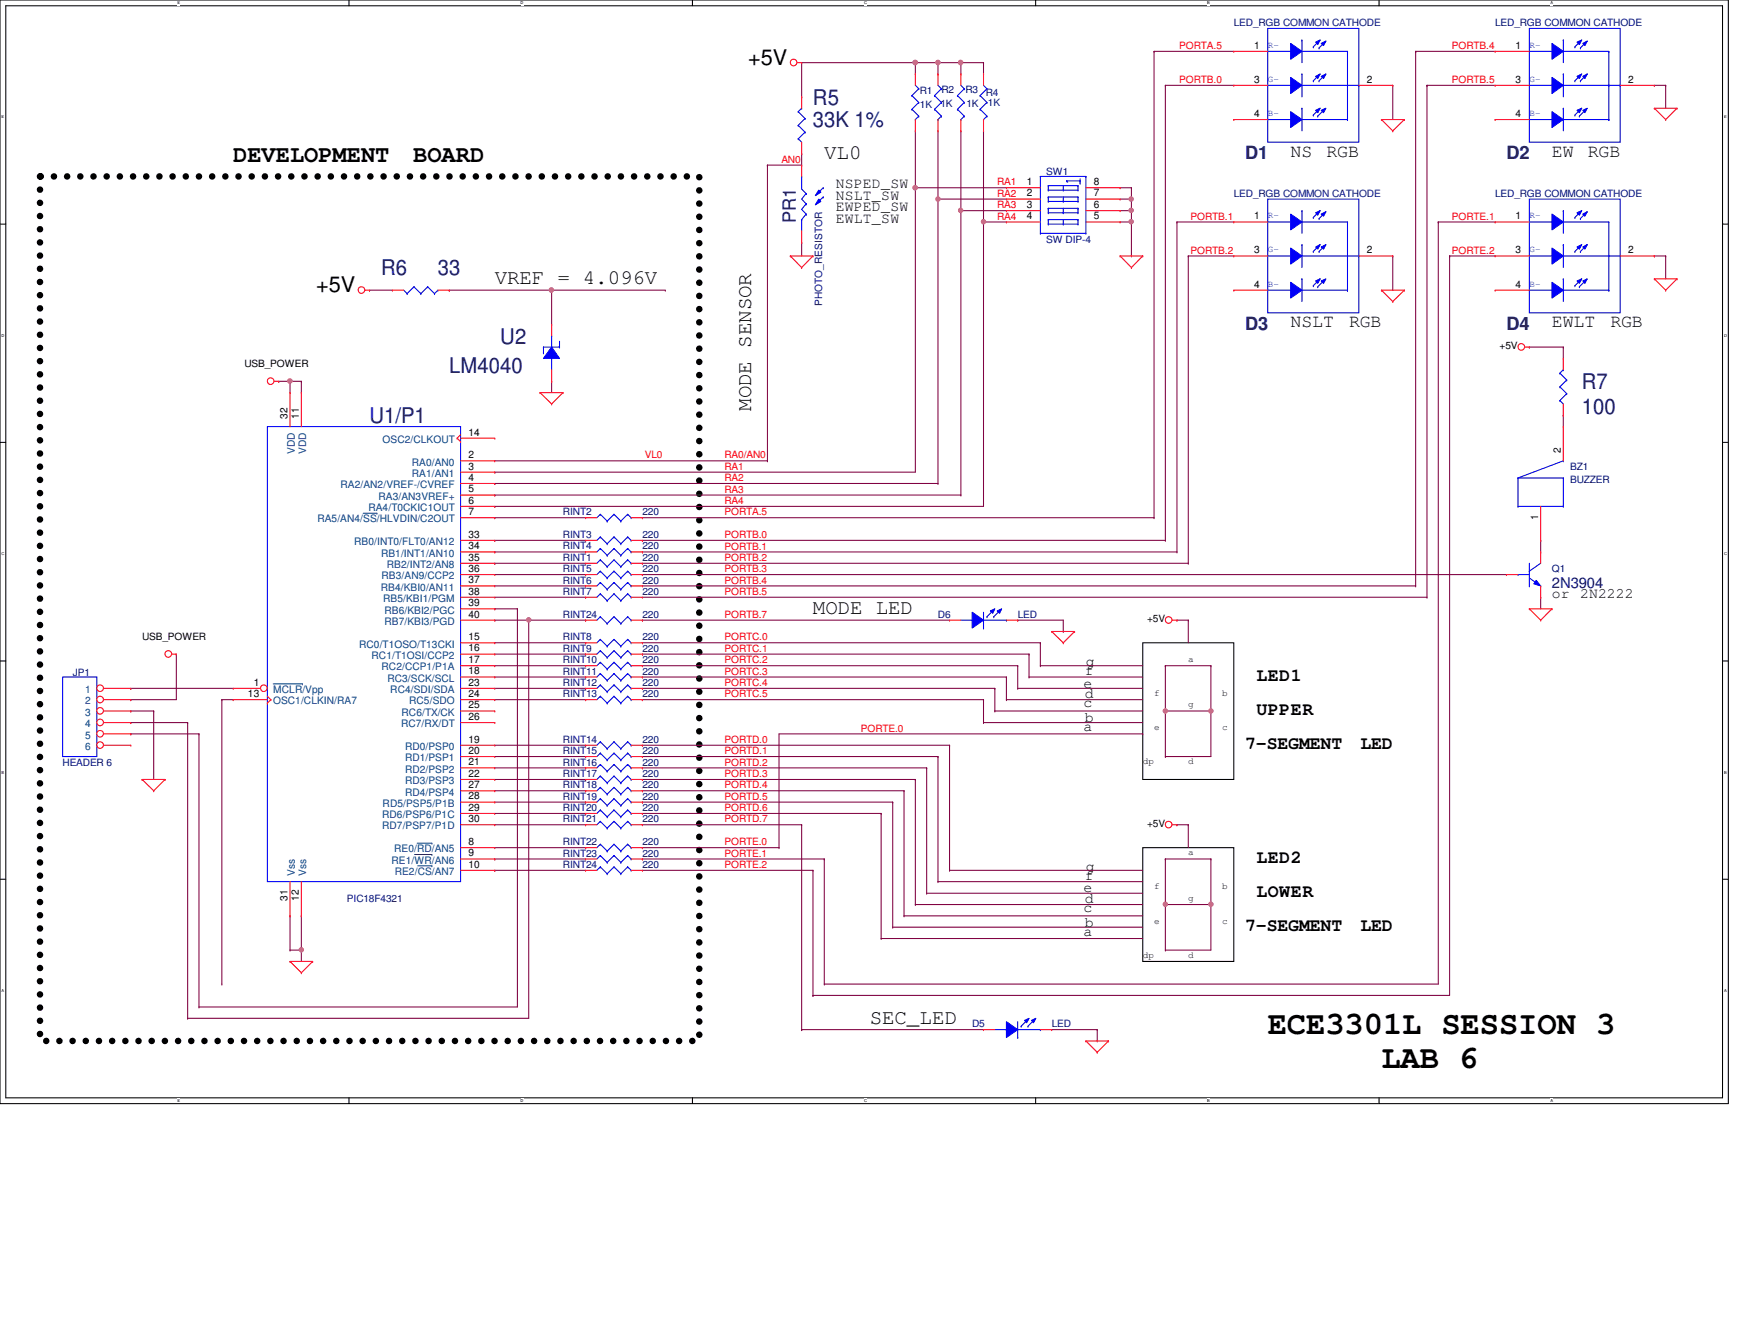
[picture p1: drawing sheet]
<svg xmlns="http://www.w3.org/2000/svg" width="279mm" height="216mm" viewBox="0 0 279 216" stroke-linecap="round" stroke-linejoin="round" font-family="sans-serif">
<defs><g id="words">
<g font-size="5.2">
<text x="203.9" y="166.2">ECE3301L SESSION 3</text>
<text x="222.2" y="171.7">LAB 6</text>
</g>
<g font-size="3.8">
<text x="37.5" y="26.1">DEVELOPMENT</text>
<text x="66.5" y="26.1">BOARD</text>
</g>
<g font-size="3.5">
<text x="120.4" y="10.4">+5V</text>
<text x="50.8" y="47">+5V</text>
</g>
<g font-size="3.5" fill="#000080">
<text x="130.8" y="16.8">R5</text>
<text x="130.8" y="20.5">33K 1%</text>
<text x="61.3" y="44.2">R6</text>
<text x="70.4" y="44.2">33</text>
<text x="72.3" y="60">LM4040</text>
<text x="80.5" y="55.2">U2</text>
<text x="254.4" y="62.5">R7</text>
<text x="59.4" y="68">U1/P1</text>
<text x="254.4" y="66.5">100</text>
</g>
<g font-size="3.3">
<text x="132.6" y="25.5">VL0</text>
<text x="79.6" y="45.7">VREF = 4.096V</text>
<text x="120.8" y="66" transform="rotate(-90 120.8 66)">MODE SENSOR</text>
<text x="130.8" y="98.7">MODE LED</text>
<text x="139.9" y="164.5">SEC_LED</text>
</g>
<g font-size="2.9" fill="#000080">
<text x="200.3" y="25.6">D1</text>
<text x="242.3" y="25.6">D2</text>
<text x="128" y="35.9" transform="rotate(-90 128 35.9)">PR1</text>
<text x="200.3" y="53">D3</text>
<text x="242.3" y="53">D4</text>
</g>
<g font-size="2.9">
<text x="207.6" y="25.2">NS</text>
<text x="213.4" y="25.2">RGB</text>
<text x="249.6" y="25.2">EW</text>
<text x="255.4" y="25.2">RGB</text>
<text x="207.6" y="52.6">NSLT</text>
<text x="217" y="52.6">RGB</text>
<text x="249.6" y="52.6">EWLT</text>
<text x="259" y="52.6">RGB</text>
<text x="202.1" y="109.4">LED1</text>
<text x="202.1" y="114.9">UPPER</text>
<text x="200.3" y="120.4">7-SEGMENT</text>
<text x="218.8" y="120.4">LED</text>
<text x="202.1" y="138.7">LED2</text>
<text x="200.3" y="149.6">7-SEGMENT</text>
<text x="202.1" y="144.1">LOWER</text>
<text x="218.8" y="149.6">LED</text>
</g>
<g font-size="2.4">
<text x="134.5" y="32.1">NSLT_SW</text>
<text x="134.5" y="35.8">EWLT_SW</text>
<text x="134.5" y="30.3">NSPED_SW</text>
<text x="134.5" y="33.9">EWPED_SW</text>
<text x="249.6" y="96.1">or</text>
<text x="254.2" y="96.1">2N2222</text>
<text x="174.7" y="107.1">g</text>
<text x="174.3" y="113.7">c</text>
<text x="174.3" y="110.5">e</text>
<text x="174.5" y="112.2">d</text>
<text x="174.5" y="108.5">f</text>
<text x="174.3" y="117.5">a</text>
<text x="174.5" y="116">b</text>
<text x="174.3" y="143.5">e</text>
<text x="174.5" y="141.5">f</text>
<text x="174.7" y="140">g</text>
<text x="174.3" y="146.6">c</text>
<text x="174.5" y="145.1">d</text>
<text x="174.5" y="149">b</text>
<text x="174.3" y="150.4">a</text>
</g>
<text font-size="2.4" fill="#000080" x="249.6" y="94.6">2N3904</text>
<g font-size="1.7">
<text x="201.7" y="7.8">1</text>
<text x="243.8" y="7.8">1</text>
<text x="201.7" y="13.3">3</text>
<text x="219.8" y="13.3">2</text>
<text x="243.8" y="13.3">3</text>
<text x="261.9" y="13.3">2</text>
<text x="201.7" y="18.8">4</text>
<text x="243.8" y="18.8">4</text>
<text x="165.1" y="29.8">1</text>
<text x="175.9" y="29.8">8</text>
<text x="165.1" y="31.6">2</text>
<text x="165.1" y="33.4">3</text>
<text x="165.1" y="35.3">4</text>
<text x="175.9" y="31.6">7</text>
<text x="175.9" y="33.4">6</text>
<text x="175.9" y="35.3">5</text>
<text x="201.7" y="35.3">1</text>
<text x="243.8" y="35.3">1</text>
<text x="201.7" y="40.7">3</text>
<text x="219.8" y="40.7">2</text>
<text x="243.8" y="40.7">3</text>
<text x="261.9" y="40.7">2</text>
<text x="201.7" y="46.2">4</text>
<text x="243.8" y="46.2">4</text>
<text x="46.2" y="67.3" transform="rotate(-90 46.2 67.3)">32</text>
<text x="48" y="67.3" transform="rotate(-90 48 67.3)">11</text>
<text x="75.4" y="70">14</text>
<text x="75.4" y="73.7">2</text>
<text x="75.4" y="75.5">3</text>
<text x="75.4" y="77.3">4</text>
<text x="251" y="72.8" transform="rotate(-90 251 72.8)">2</text>
<text x="75.4" y="79.2">5</text>
<text x="75.4" y="81">6</text>
<text x="75.4" y="82.8">7</text>
<text x="247.4" y="83.6" transform="rotate(-90 247.4 83.6)">1</text>
<text x="75.4" y="86.4">33</text>
<text x="75.4" y="88.3">34</text>
<text x="75.4" y="90.1">35</text>
<text x="75.4" y="91.9">36</text>
<text x="75.4" y="93.8">37</text>
<text x="75.4" y="95.6">38</text>
<text x="75.4" y="97.5">39</text>
<text x="75.4" y="99.3">40</text>
<text x="75.4" y="106.6">17</text>
<text x="75.4" y="104.7">16</text>
<text x="75.4" y="102.9">15</text>
<text x="39.9" y="112.1">13</text>
<text x="40.8" y="110.2">1</text>
<text x="75.4" y="113.9">25</text>
<text x="75.4" y="112.1">24</text>
<text x="75.4" y="110.2">23</text>
<text x="75.4" y="108.4">18</text>
<text x="75.4" y="119.4">19</text>
<text x="75.4" y="115.7">26</text>
<text x="75.4" y="121.2">20</text>
<text x="75.4" y="123">21</text>
<text x="75.4" y="124.9">22</text>
<text x="75.4" y="126.7">27</text>
<text x="75.4" y="128.5">28</text>
<text x="75.4" y="130.3">29</text>
<text x="75.4" y="135.8">8</text>
<text x="75.4" y="137.7">9</text>
<text x="75.4" y="132.2">30</text>
<text x="75.4" y="139.5">10</text>
<text x="46.2" y="144.8" transform="rotate(-90 46.2 144.8)">31</text>
<text x="48" y="144.8" transform="rotate(-90 48 144.8)">12</text>
</g>
<g font-size="1.7" fill="#004080">
<text x="61.6" y="71.2">OSC2/CLKOUT</text>
<text x="47.4" y="73" transform="rotate(-90 47.4 73)">VDD</text>
<text x="49.2" y="73" transform="rotate(-90 49.2 73)">VDD</text>
<text x="66.3" y="74.8">RA0/AN0</text>
<text x="66.3" y="76.7">RA1/AN1</text>
<text x="51.1" y="84">RA5/AN4/SS/HLVDIN/C2OUT</text>
<text x="54.8" y="78.5">RA2/AN2/VREF-/CVREF</text>
<text x="59.3" y="82.2">RA4/T0CKIC1OUT</text>
<text x="60.9" y="80.3">RA3/AN3VREF+</text>
<text x="57" y="87.6">RB0/INT0/FLT0/AN12</text>
<text x="61.3" y="89.5">RB1/INT1/AN10</text>
<text x="61.3" y="95">RB4/KBI0/AN11</text>
<text x="61.4" y="93.1">RB3/AN9/CCP2</text>
<text x="62.2" y="91.3">RB2/INT2/AN8</text>
<text x="61.6" y="96.8">RB5/KBI1/PGM</text>
<text x="61.8" y="98.6">RB6/KBI2/PGC</text>
<text x="61.8" y="100.5">RB7/KBI3/PGD</text>
<text x="57.8" y="104.1">RC0/T1OSO/T13CKI</text>
<text x="59.8" y="105.9">RC1/T1OSI/CCP2</text>
<text x="61.4" y="107.8">RC2/CCP1/P1A</text>
<text x="13.7" y="111.4">1</text>
<text x="13.7" y="113.2">2</text>
<text x="43.9" y="111.4">MCLR/Vpp</text>
<text x="43.9" y="113.2">OSC1/CLKIN/RA7</text>
<text x="62.3" y="109.6">RC3/SCK/SCL</text>
<text x="62.8" y="111.4">RC4/SDI/SDA</text>
<text x="65.8" y="113.2">RC5/SDO</text>
<text x="13.7" y="115.1">3</text>
<text x="13.7" y="116.9">4</text>
<text x="13.7" y="118.7">5</text>
<text x="64.5" y="116.9">RC7/RX/DT</text>
<text x="64.6" y="115.1">RC6/TX/CK</text>
<text x="13.7" y="120.6">6</text>
<text x="65.2" y="120.6">RD0/PSP0</text>
<text x="65.2" y="122.4">RD1/PSP1</text>
<text x="65.2" y="124.2">RD2/PSP2</text>
<text x="61.5" y="131.5">RD6/PSP6/P1C</text>
<text x="61.6" y="129.7">RD5/PSP5/P1B</text>
<text x="65.2" y="126.1">RD3/PSP3</text>
<text x="65.2" y="127.9">RD4/PSP4</text>
<text x="61.5" y="133.3">RD7/PSP7/P1D</text>
<text x="63.4" y="137">RE0/RD/AN5</text>
<text x="47.4" y="140.8" transform="rotate(-90 47.4 140.8)">Vss</text>
<text x="49.2" y="140.8" transform="rotate(-90 49.2 140.8)">Vss</text>
<text x="63" y="138.9">RE1/WR/AN6</text>
<text x="63.5" y="140.7">RE2/CS/AN7</text>
</g>
<g font-size="1.6" fill="#000080">
<text x="198.5" y="4.2">LED_RGB COMMON CATHODE</text>
<text x="240.5" y="4.2">LED_RGB COMMON CATHODE</text>
<text x="148" y="15.2">R1</text>
<text x="148" y="17.4">1K</text>
<text x="151.3" y="17.2">1K</text>
<text x="151.4" y="15">R2</text>
<text x="155.3" y="15">R3</text>
<text x="155.4" y="17.2">1K</text>
<text x="158.6" y="15.4">R4</text>
<text x="158.9" y="17">1K</text>
<text x="168.3" y="28.2">SW1</text>
<text x="198.5" y="31.6">LED_RGB COMMON CATHODE</text>
<text x="240.5" y="31.6">LED_RGB COMMON CATHODE</text>
<text x="168.3" y="39.1">SW DIP-4</text>
<text x="132.2" y="49.2" transform="rotate(-90 132.2 49.2)">PHOTO_RESISTOR</text>
<text x="252.6" y="75.5">BZ1</text>
<text x="252.6" y="77.7">BUZZER</text>
<text x="90.6" y="82.8">RINT2</text>
<text x="103.3" y="82.8">220</text>
<text x="90.6" y="86.5">RINT3</text>
<text x="90.6" y="88.3">RINT4</text>
<text x="103.3" y="86.5">220</text>
<text x="103.3" y="88.3">220</text>
<text x="90.6" y="93.8">RINT6</text>
<text x="90.6" y="95.6">RINT7</text>
<text x="90.6" y="90.2">RINT1</text>
<text x="90.6" y="92">RINT5</text>
<text x="103.3" y="93.8">220</text>
<text x="103.3" y="95.6">220</text>
<text x="103.3" y="90.2">220</text>
<text x="103.3" y="92">220</text>
<text x="249.6" y="92">Q1</text>
<text x="90.6" y="99.3">RINT24</text>
<text x="103.3" y="99.3">220</text>
<text x="150.9" y="99.3">D6</text>
<text x="163.7" y="99.3">LED</text>
<text x="90.6" y="103">RINT8</text>
<text x="90.6" y="104.8">RINT9</text>
<text x="90.6" y="106.6">RINT10</text>
<text x="103.3" y="103">220</text>
<text x="103.3" y="104.8">220</text>
<text x="103.3" y="106.6">220</text>
<text x="11.7" y="108.6">JP1</text>
<text x="90.6" y="108.5">RINT11</text>
<text x="90.6" y="110.3">RINT12</text>
<text x="90.6" y="112.1">RINT13</text>
<text x="103.3" y="108.5">220</text>
<text x="103.3" y="110.3">220</text>
<text x="103.3" y="112.1">220</text>
<text x="90.6" y="119.4">RINT14</text>
<text x="103.3" y="119.4">220</text>
<text x="10.1" y="123.1">HEADER 6</text>
<text x="90.6" y="124.9">RINT17</text>
<text x="90.6" y="121.2">RINT15</text>
<text x="90.6" y="123.1">RINT16</text>
<text x="103.3" y="124.9">220</text>
<text x="103.3" y="121.2">220</text>
<text x="103.3" y="123.1">220</text>
<text x="90.6" y="128.6">RINT19</text>
<text x="90.6" y="126.7">RINT18</text>
<text x="90.6" y="130.4">RINT20</text>
<text x="103.3" y="128.6">220</text>
<text x="103.3" y="126.7">220</text>
<text x="103.3" y="130.4">220</text>
<text x="90.6" y="135.9">RINT22</text>
<text x="90.6" y="132.2">RINT21</text>
<text x="90.6" y="137.7">RINT23</text>
<text x="103.3" y="135.9">220</text>
<text x="103.3" y="132.2">220</text>
<text x="103.3" y="137.7">220</text>
<text x="90.6" y="139.5">RINT24</text>
<text x="103.3" y="139.5">220</text>
<text x="55.8" y="145">PIC18F4321</text>
<text x="156.4" y="165.1">D5</text>
<text x="169.2" y="165.1">LED</text>
</g>
<g font-size="1.6" fill="#f00">
<text x="189.7" y="7.9">PORTA.5</text>
<text x="233.6" y="7.9">PORTB.4</text>
<text x="189.7" y="13.3">PORTB.0</text>
<text x="233.6" y="13.3">PORTB.5</text>
<text x="125.7" y="26.2">AN0</text>
<text x="160.4" y="29.8">RA1</text>
<text x="160.4" y="33.5">RA3</text>
<text x="160.4" y="31.6">RA2</text>
<text x="160.4" y="35.3">RA4</text>
<text x="191.5" y="35.3">PORTB.1</text>
<text x="233.6" y="35.3">PORTE.1</text>
<text x="191.5" y="40.8">PORTB.2</text>
<text x="233.6" y="40.8">PORTE.2</text>
<text x="103.7" y="73.7">VL0</text>
<text x="116.5" y="73.7">RA0/AN0</text>
<text x="116.5" y="75.5">RA1</text>
<text x="116.5" y="77.3">RA2</text>
<text x="116.5" y="82.8">PORTA.5</text>
<text x="116.5" y="79.2">RA3</text>
<text x="116.5" y="81">RA4</text>
<text x="116.5" y="88.3">PORTB.1</text>
<text x="116.5" y="86.5">PORTB.0</text>
<text x="116.5" y="92">PORTB.3</text>
<text x="116.5" y="93.8">PORTB.4</text>
<text x="116.5" y="95.6">PORTB.5</text>
<text x="116.5" y="90.2">PORTB.2</text>
<text x="116.5" y="99.3">PORTB.7</text>
<text x="116.5" y="106.6">PORTC.2</text>
<text x="116.5" y="104.8">PORTC.1</text>
<text x="116.5" y="103">PORTC.0</text>
<text x="116.5" y="110.3">PORTC.4</text>
<text x="116.5" y="112.1">PORTC.5</text>
<text x="116.5" y="108.5">PORTC.3</text>
<text x="116.5" y="119.4">PORTD.0</text>
<text x="138.5" y="117.6">PORTE.0</text>
<text x="116.5" y="121.2">PORTD.1</text>
<text x="116.5" y="123.1">PORTD.2</text>
<text x="116.5" y="124.9">PORTD.3</text>
<text x="116.5" y="130.4">PORTD.6</text>
<text x="116.5" y="126.7">PORTD.4</text>
<text x="116.5" y="128.6">PORTD.5</text>
<text x="116.5" y="137.7">PORTE.1</text>
<text x="116.5" y="135.9">PORTE.0</text>
<text x="116.5" y="132.2">PORTD.7</text>
<text x="116.5" y="139.5">PORTE.2</text>
</g>
<g font-size="1.6">
<text x="39.3" y="59.1">USB_POWER</text>
<text x="241.2" y="56.1">+5V</text>
<text x="184.5" y="100">+5V</text>
<text x="22.9" y="103">USB_POWER</text>
<text x="184.5" y="132.9">+5V</text>
</g>
<g font-size="1.5" fill="#00f">
<text x="203.9" y="7.7">R-</text>
<text x="246" y="7.7">R-</text>
<text x="203.9" y="13.1">G-</text>
<text x="246" y="13.1">G-</text>
<text x="203.9" y="18.6">B-</text>
<text x="246" y="18.6">B-</text>
<text x="203.9" y="35.1">R-</text>
<text x="246" y="35.1">R-</text>
<text x="203.9" y="40.6">G-</text>
<text x="246" y="40.6">G-</text>
<text x="203.9" y="46.1">B-</text>
<text x="246" y="46.1">B-</text>
</g>
<g font-size="1.5">
<text x="191.1" y="106.4">a</text>
<text x="185.6" y="111.9">f</text>
<text x="191.1" y="113.7">g</text>
<text x="196.6" y="111.9">b</text>
<text x="185.6" y="117.4">e</text>
<text x="196.6" y="117.4">c</text>
<text x="183.8" y="122.9">dp</text>
<text x="191.1" y="122.9">d</text>
<text x="191.1" y="137.5">a</text>
<text x="185.6" y="143">f</text>
<text x="196.6" y="143">b</text>
<text x="185.6" y="148.5">e</text>
<text x="191.1" y="144.8">g</text>
<text x="196.6" y="148.5">c</text>
<text x="183.8" y="154">dp</text>
<text x="191.1" y="154">d</text>
</g>
<g font-size=".6">
<text x="28.5" y=".7">E</text>
<text x="83.7" y=".7">D</text>
<text x="139" y=".7">C</text>
<text x="194.2" y=".7">B</text>
<text x="249.4" y=".7">A</text>
<text x=".3" y="19">E</text>
<text x="277.3" y="19">E</text>
<text x=".3" y="54.1">D</text>
<text x="277.3" y="54.1">D</text>
<text x=".3" y="89.2">C</text>
<text x="277.3" y="89.2">C</text>
<text x=".3" y="124.4">B</text>
<text x="277.3" y="124.4">B</text>
<text x=".3" y="159.5">A</text>
<text x="277.3" y="159.5">A</text>
<text x="28.5" y="177.2">E</text>
<text x="83.7" y="177.2">D</text>
<text x="139" y="177.2">C</text>
<text x="194.2" y="177.2">B</text>
<text x="249.4" y="177.2">A</text>
</g>
</g></defs>
<path d="M0 0h278v177.4h-278zM.9 .9h276.2v175.6h-276.2z" fill="none" stroke="#000" stroke-width=".17"/>
<g fill="#fff">
<path d="M28.5 .1h.5v.7h-.5z"/>
<path d="M28.5 176.6h.5v.7h-.5z"/>
</g>
<path d="M56.1 0v.9M56.1 176.5v.9" fill="none" stroke="#000" stroke-width=".17"/>
<g fill="#fff">
<path d="M83.7 .1h.5v.7h-.5z"/>
<path d="M83.7 176.6h.5v.7h-.5z"/>
</g>
<path d="M111.4 0v.9M111.4 176.5v.9" fill="none" stroke="#000" stroke-width=".17"/>
<g fill="#fff">
<path d="M139 .1h.4v.7h-.4z"/>
<path d="M139 176.6h.4v.7h-.4z"/>
</g>
<path d="M166.6 0v.9M166.6 176.5v.9" fill="none" stroke="#000" stroke-width=".17"/>
<g fill="#fff">
<path d="M194.2 .1h.4v.7h-.4z"/>
<path d="M194.2 176.6h.4v.7h-.4z"/>
</g>
<path d="M221.8 0v.9M221.8 176.5v.9" fill="none" stroke="#000" stroke-width=".17"/>
<g fill="#fff">
<path d="M249.4 .1h.4v.7h-.4z"/>
<path d="M249.4 176.6h.4v.7h-.4z"/>
<path d="M.3 18.5h.4v.7h-.4z"/>
<path d="M277.3 18.5h.4v.7h-.4z"/>
<path d="M.3 53.6h.4v.7h-.4z"/>
<path d="M277.3 53.6h.5v.7h-.5z"/>
</g>
<path d="M0 36h.9M277.1 36h.9" fill="none" stroke="#000" stroke-width=".17"/>
<g fill="#fff">
<path d="M.3 88.6h.4v.8h-.4z"/>
<path d="M277.3 88.6h.5v.8h-.5z"/>
</g>
<path d="M0 71.1h.9M277.1 71.1h.9" fill="none" stroke="#000" stroke-width=".17"/>
<g fill="#fff">
<path d="M.3 123.8h.4v.7h-.4z"/>
<path d="M277.3 123.8h.4v.7h-.4z"/>
</g>
<path d="M0 106.3h.9M277.1 106.3h.9" fill="none" stroke="#000" stroke-width=".17"/>
<g fill="#fff">
<path d="M.3 158.9h.3v.7h-.3z"/>
<path d="M277.3 158.9h.4v.7h-.4z"/>
</g>
<path d="M183.8 103.3h14.7v22h-14.7zM183.8 136.3h14.7v18.3h-14.7zM0 141.4h.9M277.1 141.4h.9" fill="none" stroke="#000" stroke-width=".17"/>
<path d="M6.4 28.4h106.1v138.9h-106.1z" fill="none" stroke="#000" stroke-width="1.1" stroke-dasharray="0 2.1"/>
<path d="M180.2 32h1.8M180.2 30.2h1.8M182 32h.1M182 30.2h.1M182 30.2v1.8" fill="none" stroke="#800040" stroke-width=".17"/>
<circle cx="181.9" cy="32" r=".34" fill="#f0f"/>
<circle cx="181.9" cy="32" r=".34" fill="none" stroke="#f0f" stroke-width=".17"/>
<path d="M180.2 33.9h1.8M182 33.9h.1M182 32v1.9" fill="none" stroke="#800040" stroke-width=".17"/>
<circle cx="181.9" cy="33.8" r=".34" fill="#f0f"/>
<circle cx="181.9" cy="33.8" r=".34" fill="none" stroke="#f0f" stroke-width=".17"/>
<g fill="none" stroke="#800040" stroke-width=".17">
<path d="M180.2 35.7h1.8M182 35.7h.1M182 33.9v1.8M35.7 112.5h.1M35.7 112.5h1.8M35.7 112.5v45.7M35.7 158.2h.1M46.7 152.7h.1M46.7 152.7h1.8M48.5 152.7h.1M48.5 152.7v1.9M176.5 167.3h.1"/>
<path d="M176.5 165.5v1.8"/>
</g>
<circle cx="48.5" cy="152.7" r=".34" fill="#f0f"/>
<circle cx="48.5" cy="152.7" r=".34" fill="none" stroke="#f0f" stroke-width=".17"/>
<path d="M46.7 61.3h.1M46.7 61.3h1.8" fill="none" stroke="#800040" stroke-width=".17"/>
<circle cx="46.6" cy="61.3" r=".36" fill="#f0f"/>
<circle cx="46.6" cy="61.3" r=".36" fill="none" stroke="#f0f" stroke-width=".17"/>
<g fill="none" stroke="#800040" stroke-width=".17">
<path d="M44.8 61.3h.1M44.8 61.3h1.9M48.5 61.3h.1M48.5 61.3v1.8M79.6 99.7h.1M79.6 99.7h5.4M85 99.7h.1M85 99.7v64M30.2 116.2h.1M30.2 116.2v47.5M32 118h.1M32 118v43.9"/>
<path d="M48.5 147.2h.1M48.5 147.2v5.5"/>
</g>
<circle cx="85" cy="99.6" r=".34" fill="#f0f"/>
<circle cx="85" cy="99.6" r=".34" fill="none" stroke="#f0f" stroke-width=".17"/>
<g fill="none" stroke="#800040" stroke-width=".17">
<path d="M227.7 8.3h.1M227.7 8.3h12.8M59.4 46.7h.1M59.4 46.7h3.7M72.3 46.7h.1M72.3 46.7h34.7M88.7 46.7h.1M88.7 46.7v5.5M107 46.7h.1M46.7 61.3h.1M46.7 61.3v1.8M88.7 61.3h.1"/>
<path d="M88.7 61.3v1.8M79.6 97.9h.1M79.6 90.6h.1M79.6 97.9h3.6M79.6 90.6h14.6M83.2 97.9h.1M83.2 97.9v64h-51.2M103.3 83.2h.1M103.3 88.7h.1M103.3 83.2h82.3M103.3 88.7h86M21 112.5h.1"/>
<path d="M21 118h.1M21 116.2h.1M21 110.7h.1M21 114.3h.1M21 118h11M21 116.2h9.2M21 110.7h16.5M21 114.3h3.7M24.7 114.3h.1M24.7 114.3v11M28.4 105.2h.1M28.4 105.2v7.3h-7.4"/>
<path d="M79.6 112.5h14.6M79.6 110.7h14.6M79.6 119.8h14.6M79.6 103.3h14.6M79.6 105.2h14.6M79.6 107h14.6M79.6 108.8h14.6M94.2 119.8h.1M94.2 103.3h.1M94.2 105.2h.1M94.2 107h.1M94.2 108.8h.1"/>
<path d="M94.2 110.7h.1M94.2 112.5h.1M79.6 121.6h14.6M79.6 123.4h14.6M79.6 125.3h14.6M79.6 127.1h14.6M79.6 128.9h14.6M79.6 130.8h14.6M94.2 121.6h.1M94.2 123.4h.1M94.2 125.3h.1M94.2 127.1h.1"/>
<path d="M94.2 128.9h.1M94.2 130.8h.1M103.3 130.8h.1M103.3 130.8h38.4M46.7 147.2h.1M46.7 147.2v5.5M30.2 163.7h.1M30.2 163.7h54.8M32 161.9h.1"/>
</g>
<circle cx="88.7" cy="46.6" r=".35" fill="#f0f"/>
<circle cx="88.7" cy="46.6" r=".35" fill="none" stroke="#f0f" stroke-width=".17"/>
<g fill="none" stroke="#800040" stroke-width=".17">
<path d="M266.1 13.7h.1M266.1 13.7h1.8M191.1 99.7h.1M191.1 99.7v3.6M103.3 107h.1M103.3 105.2h.1M103.3 110.7h.1M103.3 112.5h.1M103.3 107h60.4M103.3 105.2h62.2M103.3 110.7h56.7M103.3 112.5h54.9"/>
<path d="M125.3 118h58.5M158.2 112.5h.1M158.2 116.2h.1M158.2 112.5v3.7M158.2 116.2h25.6M160 110.7h.1M160 114.3h.1M160 110.7v3.6M160 114.3h23.8M161.9 112.5h.1M161.9 112.5h21.9M163.7 110.7h.1"/>
<path d="M163.7 110.7h20.1M165.5 108.8h.1M165.5 108.8h18.3M167.3 107h.1M167.3 107h16.5M183.8 118h.1M187.5 107h.1M187.5 114.3h.1M187.5 107h7.3M187.5 114.3h7.3M187.5 107v14.6M194.8 114.3h.1"/>
<path d="M194.8 114.3v7.3h-7.3M79.6 138.1h.1M79.6 136.3h14.6M79.6 138.1h14.6M94.2 136.3h.1M103.3 138.1h.1M103.3 136.3h.1M103.3 136.3h22M103.3 138.1h29.3M132.6 138.1h.1M132.6 138.1v20.1M187.5 121.6h.1"/>
<path d="M132.6 158.2h.1M132.6 158.2h98.8M130.8 160h.1M130.8 160h102.4"/>
</g>
<circle cx="187.4" cy="114.3" r=".34" fill="#f0f"/>
<circle cx="187.4" cy="114.3" r=".34" fill="none" stroke="#f0f" stroke-width=".17"/>
<path d="M194.8 107h.1M194.8 107v7.3" fill="none" stroke="#800040" stroke-width=".17"/>
<circle cx="194.8" cy="114.3" r=".34" fill="#f0f"/>
<circle cx="194.8" cy="114.3" r=".34" fill="none" stroke="#f0f" stroke-width=".17"/>
<g fill="none" stroke="#800040" stroke-width=".17">
<path d="M152.7 139.9h.1M152.7 139.9h31.1M187.5 138.1h.1M187.5 138.1h7.3M191.1 132.6h.1M191.1 132.6v3.7M141.7 150.9h.1M141.7 150.9h42.1M143.6 149.1h.1M143.6 149.1h40.2M145.4 147.2h.1M145.4 147.2h38.4"/>
<path d="M147.2 145.4h.1M147.2 145.4h36.6M149.1 143.6h.1M149.1 143.6h34.7M150.9 141.7h.1M150.9 141.7h32.9M187.5 152.7h.1M187.5 145.4h.1M187.5 145.4h7.3M187.5 145.4v7.3M194.8 145.4h.1M194.8 145.4v7.3h-7.3"/>
</g>
<circle cx="187.4" cy="145.4" r=".34" fill="#f0f"/>
<circle cx="187.4" cy="145.4" r=".34" fill="none" stroke="#f0f" stroke-width=".17"/>
<path d="M79.6 132.6h14.6M94.2 132.6h.1M187.5 138.1h.1M187.5 138.1v7.3M194.8 138.1h.1M194.8 138.1v7.3" fill="none" stroke="#800040" stroke-width=".17"/>
<circle cx="194.8" cy="145.4" r=".34" fill="#f0f"/>
<circle cx="194.8" cy="145.4" r=".34" fill="none" stroke="#f0f" stroke-width=".17"/>
<g fill="none" stroke="#800040" stroke-width=".17">
<path d="M147.2 10.1h.1M147.2 10.1v1.8M150.9 10.1h.1M150.9 10.1v1.8M150.9 10.1h3.7M154.6 10.1h.1M154.6 10.1v1.8M185.6 8.3h.1M185.6 8.3h12.9M185.6 8.3v74.9M187.5 13.7h.1M187.5 13.7h11"/>
<path d="M224 13.7h.1M224 13.7v5.5M123.4 26.5h.1M123.4 26.5v47.6M128.9 24.7h.1M128.9 39h.1M128.9 24.7v1.8h-5.5M128.9 39v2.1M158.2 35.7h.1M158.2 21v14.7M189.3 35.7h.1M189.3 35.7h9.2"/>
<path d="M191.1 41.1h.1M191.1 41.1h7.4M224 41.1h.1M224 41.1v5.6M251.5 55.8h.1M251.5 55.8v1.8M266.1 41.1h.1M266.1 41.1h1.8M267.9 41.1h.1M267.9 41.1v3.7M79.6 74.1h43.8M123.4 74.1h.1"/>
<path d="M251.5 66.8h.1M251.5 66.8v1.8M103.3 86.9h.1M103.3 86.9h84.2M185.6 83.2h.1M189.3 99.7h.1M189.3 99.7h1.8M103.3 103.3h.1M103.3 108.8h.1M103.3 119.8h.1M103.3 103.3h64M103.3 108.8h58.6"/>
<path d="M103.3 119.8h49.4M152.7 119.8h.1M152.7 119.8v20.1M161.9 108.8h.1M161.9 108.8v3.7M163.7 107h.1M163.7 107v3.7M165.5 105.2h.1M165.5 105.2v3.6M167.3 103.3h.1M167.3 103.3v3.7M103.3 121.6h.1"/>
<path d="M103.3 123.4h.1M103.3 125.3h.1M103.3 127.1h.1M103.3 128.9h.1M103.3 121.6h47.6M103.3 123.4h45.8M103.3 125.3h43.9M103.3 132.6h25.6M103.3 127.1h42.1M103.3 128.9h40.3M128.9 132.6h.1M141.7 130.8h.1"/>
<path d="M141.7 130.8v20.1M143.6 128.9h.1M143.6 128.9v20.2M145.4 127.1h.1M145.4 127.1v20.1M147.2 125.3h.1M147.2 125.3v20.1M149.1 123.4h.1M149.1 123.4v20.2M150.9 121.6h.1M150.9 121.6v20.1M189.3 132.6h.1"/>
<path d="M189.3 132.6h1.8"/>
</g>
<circle cx="154.5" cy="10" r=".35" fill="#f0f"/>
<circle cx="154.5" cy="10" r=".35" fill="none" stroke="#f0f" stroke-width=".17"/>
<path d="M128.9 10.1h18.3M147.2 10.1h.1M154.6 10.1h.1M154.6 10.1h3.6M158.2 10.1h.1M158.2 10.1v1.8M147.2 30.2h.1M147.2 21v9.2M150.9 32h.1M150.9 21v11M154.6 33.9h.1M154.6 21v12.9" fill="none" stroke="#800040" stroke-width=".17"/>
<circle cx="147.2" cy="10" r=".37" fill="#f0f"/>
<circle cx="147.2" cy="10" r=".37" fill="none" stroke="#f0f" stroke-width=".17"/>
<path d="M147.2 10.1h.1M147.2 10.1h3.7" fill="none" stroke="#800040" stroke-width=".17"/>
<circle cx="150.9" cy="10" r=".35" fill="#f0f"/>
<circle cx="150.9" cy="10" r=".35" fill="none" stroke="#f0f" stroke-width=".17"/>
<path d="M147.2 30.2h.1M147.2 30.2h14.7M150.9 32h.1M150.9 32h11M154.6 33.9h.1M154.6 33.9h7.3M182 35.7v5.4M182 41.1h.1" fill="none" stroke="#800040" stroke-width=".17"/>
<circle cx="181.9" cy="35.6" r=".34" fill="#f0f"/>
<circle cx="181.9" cy="35.6" r=".34" fill="none" stroke="#f0f" stroke-width=".17"/>
<g fill="none" stroke="#800040" stroke-width=".17">
<path d="M128.9 15.6h.1M128.9 10.1v5.5M187.5 13.7v73.2M227.7 8.3h.1M227.7 8.3v85.9M229.5 13.7h.1M229.5 13.7h11M229.5 13.7v82.3M267.9 13.7h.1M267.9 13.7v3.7M147.2 30.2h.1M147.2 30.2v45.7h-67.6"/>
<path d="M158.2 35.7h.1M158.2 35.7h3.7M189.3 35.7v53M231.4 35.7h.1M231.4 35.7h9.1M231.4 35.7v122.5M191.1 41.1v49.5M233.2 41.1h.1M233.2 41.1v118.9M233.2 41.1h7.3M246 55.8h.1M246 55.8h5.5"/>
<path d="M79.6 75.9h.1M79.6 83.2h.1M79.6 86.9h.1M79.6 88.7h.1M79.6 96h14.6M79.6 83.2h14.6M79.6 86.9h14.6M79.6 88.7h14.6M85 99.7h9.2M94.2 96h.1M94.2 99.7h.1M103.3 92.4h.1"/>
<path d="M103.3 90.6h.1M103.3 92.4h139M103.3 94.2h124.4M103.3 96h126.2M103.3 90.6h87.8M187.5 86.9h.1M189.3 88.7h.1M191.1 90.6h.1M227.7 94.2h.1M229.5 96h.1M247.8 86.9h.1M247.8 96h.1"/>
<path d="M247.8 86.9v1.8M247.8 96v1.9M79.6 139.9h.1M79.6 139.9h14.6M128.9 132.6v32.9M128.9 165.5h.1M128.9 165.5h29.3M169.2 165.5h7.3M176.5 165.5h.1"/>
</g>
<circle cx="147.2" cy="30.2" r=".36" fill="#f0f"/>
<circle cx="147.2" cy="30.2" r=".36" fill="none" stroke="#f0f" stroke-width=".17"/>
<path d="M150.9 32v45.7M150.9 77.7h.1" fill="none" stroke="#800040" stroke-width=".17"/>
<circle cx="150.9" cy="32" r=".34" fill="#f0f"/>
<circle cx="150.9" cy="32" r=".34" fill="none" stroke="#f0f" stroke-width=".17"/>
<path d="M154.6 33.9v45.7M79.6 77.7h.1M79.6 77.7h71.3M154.6 79.6h.1" fill="none" stroke="#800040" stroke-width=".17"/>
<circle cx="154.5" cy="33.8" r=".34" fill="#f0f"/>
<circle cx="154.5" cy="33.8" r=".34" fill="none" stroke="#f0f" stroke-width=".17"/>
<path d="M158.2 35.7h.1M158.2 35.7v45.7h-78.6M79.6 79.6h.1M79.6 79.6h75M79.6 81.4h.1" fill="none" stroke="#800040" stroke-width=".17"/>
<circle cx="158.2" cy="35.6" r=".34" fill="#f0f"/>
<circle cx="158.2" cy="35.6" r=".34" fill="none" stroke="#f0f" stroke-width=".17"/>
<g fill="none" stroke="#800040" stroke-width=".17">
<path d="M79.6 92.4h14.6M79.6 94.2h14.6M94.2 92.4h.1M94.2 94.2h.1M103.3 99.7h.1M103.3 99.7h49.4M163.7 99.7h.1M163.7 99.7h7.3v1.8M125.3 118v18.3M171 101.5h.1M103.3 139.9h27.5M125.3 136.3h.1"/>
<path d="M130.8 139.9h.1M130.8 139.9v20.1M130.8 160h.1"/>
</g>
<g fill="none" stroke="#f00" stroke-width=".17">
<path d="M128.2 10.1h.7M128.9 10.1h.1M147.2 11.9h.1M147.2 11.9v1.8M147.2 19.2v1.8M158.2 11.9h.1M158.2 11.9v1.8M158.2 19.2v1.8M222.2 19.2h.1M222.2 19.2h3.7M222.2 19.2l1.8 1.8M225.9 19.2h.1"/>
<path d="M225.9 19.2l-1.9 1.8M266.1 17.4h.1M266.1 17.4h3.6M266.1 17.4l1.8 1.8M267.9 19.2h.1M269.7 17.4h.1M269.7 17.4l-1.8 1.8M147.2 21h.1M158.2 21h.1M224 21h.1M58.7 46.7h.7M59.4 46.7h.1"/>
<path d="M127.1 41.1h.1M127.1 41.1h3.7M127.1 41.1l1.8 1.9M128.9 43h.1M130.8 41.1h.1M130.8 41.1l-1.9 1.9M180.2 41.1h.1M180.2 41.1h3.6M180.2 41.1l1.8 1.9M182 43h.1M183.8 41.1h.1M183.8 41.1l-1.8 1.9"/>
<path d="M222.2 46.7h.1M222.2 46.7h3.7M222.2 46.7l1.8 1.8M224 48.5h.1M225.9 46.7h.1M225.9 46.7l-1.9 1.8M245.3 55.8h.7M246 55.8h.1M266.1 44.8h.1M266.1 44.8h3.6M266.1 44.8l1.8 1.9M267.9 46.7h.1"/>
<path d="M269.7 44.8h.1M269.7 44.8l-1.8 1.9M44.1 61.3h.7M44.8 61.3h.1M86.9 63.1h.1M86.9 63.1h3.7M86.9 63.1l1.8 1.8M88.7 64.9h.1M90.6 63.1h.1M90.6 63.1l-1.9 1.8M94.2 86.9h.1M94.2 88.7h.1"/>
<path d="M94.2 86.9h1.8M94.2 88.7h1.8M101.5 86.9h1.8M101.5 88.7h1.8M103.3 86.9h.1M103.3 88.7h.1M188.6 99.7h.7M189.3 99.7h.1M246 97.9h.1M246 97.9h3.6M246 97.9l1.8 1.8M247.8 99.7h.1"/>
<path d="M249.6 97.9h.1M249.6 97.9l-1.8 1.8M27.6 105.2h.8M28.4 105.2h.1M169.2 101.5h.1M169.2 101.5h3.6M169.2 101.5l1.8 1.8M171 103.3h.1M172.8 101.5h.1M172.8 101.5l-1.8 1.8M22.9 125.3h.1M22.9 125.3h3.6"/>
<path d="M22.9 125.3l1.8 1.8M24.7 127.1h.1M26.5 125.3h.1M26.5 125.3l-1.8 1.8M94.2 128.9h.1M94.2 128.9h1.8M101.5 128.9h1.8M103.3 128.9h.1M188.6 132.6h.7M189.3 132.6h.1M46.7 154.6h.1M46.7 154.6h3.6"/>
<path d="M46.7 154.6l1.8 1.8M48.5 156.4h.1M50.3 154.6h.1M50.3 154.6l-1.8 1.8M174.7 167.3h.1M174.7 167.3h3.6M174.7 167.3l1.8 1.9M176.5 169.2h.1M178.3 167.3h.1M178.3 167.3l-1.8 1.9"/>
<circle cx="127.6" cy="10" r=".54"/>
<circle cx="58.1" cy="46.6" r=".54"/>
<circle cx="244.7" cy="55.8" r=".54"/>
<circle cx="43.5" cy="61.3" r=".54"/>
<circle cx="188" cy="99.7" r=".54"/>
<circle cx="27.1" cy="105.1" r=".54"/>
<circle cx="188" cy="132.6" r=".54"/>
</g>
<g fill="none" stroke="#00f" stroke-width=".17">
<path d="M146.7 15.4h.1M146.7 17.6h.1M146.7 15.4l1.1 1.1M146.7 17.6l1.1 1.1M147.2 19.2h.1M147.2 13.7l.6 .6M147.8 14.3h.1M147.8 16.5h.1M147.8 18.7h.1M147.8 14.3l-1.1 1.1M147.8 16.5l-1.1 1.1M147.8 18.7l-.6 .5"/>
<path d="M157.6 15.4h.1M157.6 17.6h.1M157.6 15.4l1.1 1.1M157.6 17.6l1.1 1.1M158.2 19.2h.1M158.2 13.7l.5 .6M158.7 14.3h.1M158.7 16.5h.1M158.7 18.7h.1M158.7 14.3l-1.1 1.1M158.7 16.5l-1.1 1.1M158.7 18.7l-.5 .5"/>
<path d="M96.6 86.3h.1M96.6 88.2h.1M96.6 86.3l-.6 .6M96.6 86.3l1.1 1.1M96.6 88.2l-.6 .5M96.6 88.2l1.1 1.1M97.7 87.4h.1M97.7 89.3h.1M98.8 86.3h.1M98.8 88.2h.1M98.8 86.3l-1.1 1.1M98.8 86.3l1.1 1.1"/>
<path d="M98.8 88.2l-1.1 1.1M98.8 88.2l1.1 1.1M99.9 87.4h.1M99.9 89.3h.1M101 86.3h.1M101 88.2h.1M101 86.3l-1.1 1.1M101 86.3l.5 .6M101 88.2l-1.1 1.1M101 88.2l.5 .5M101.5 86.9h.1M101.5 88.7h.1"/>
<path d="M96.6 128.4h.1M96.6 128.4l-.6 .5M96.6 128.4l1.1 1.1M97.7 129.5h.1M98.8 128.4h.1M98.8 128.4l-1.1 1.1M98.8 128.4l1.1 1.1M99.9 129.5h.1M101 128.4h.1M101 128.4l-1.1 1.1M101 128.4l.5 .5M101.5 128.9h.1"/>
</g>
<path d="M249.6 7l1.9 1.3-1.9 1.2z" fill-rule="evenodd" fill="#00f"/>
<path d="M249.6 7l1.9 1.3-1.9 1.2z" fill="none" stroke="#00f" stroke-width=".17"/>
<path d="M253.7 6.8l.7-.4-.4 .8z" fill-rule="evenodd" fill="#00f"/>
<path d="M253.3 7.5h.1M253.7 6.8l.7-.4-.4 .8zM254.4 6.4l-1.1 1.1" fill="none" stroke="#00f" stroke-width=".17"/>
<path d="M254.6 7l.7-.4-.4 .7z" fill-rule="evenodd" fill="#00f"/>
<path d="M246 8.3h12.8M251.5 6.4h.1M251.5 6.4v3.7M253.3 18.5h.1M254.4 17.4l-1.1 1.1M254.6 7l.7-.4-.4 .7zM258.8 8.3h.1" fill="none" stroke="#00f" stroke-width=".17"/>
<path d="M249.6 12.4l1.9 1.3-1.9 1.3z" fill-rule="evenodd" fill="#00f"/>
<path d="M249.6 12.4l1.9 1.3-1.9 1.3z" fill="none" stroke="#00f" stroke-width=".17"/>
<path d="M249.6 17.9l1.9 1.3-1.9 1.3z" fill-rule="evenodd" fill="#00f"/>
<path d="M246 13.7h12.8M246 19.2h12.8M249.6 17.9l1.9 1.3-1.9 1.3zM254 18.7h.1M254.2 13h.1M255.1 17.6l-1.1 1.1M255.3 11.9l-1.1 1.1M258.8 13.7h.1M258.8 19.2h.1" fill="none" stroke="#00f" stroke-width=".17"/>
<path d="M253.7 12.3l.7-.4-.4 .7z" fill-rule="evenodd" fill="#00f"/>
<path d="M253.7 12.3l.7-.4-.4 .7z" fill="none" stroke="#00f" stroke-width=".17"/>
<path d="M254.6 12.3l.7-.4-.4 .7z" fill-rule="evenodd" fill="#00f"/>
<path d="M254.6 12.3l.7-.4-.4 .7z" fill="none" stroke="#00f" stroke-width=".17"/>
<path d="M253.7 17.7l.7-.3-.4 .7z" fill-rule="evenodd" fill="#00f"/>
<path d="M253.7 17.7l.7-.3-.4 .7z" fill="none" stroke="#00f" stroke-width=".17"/>
<path d="M254.6 17.7l.7-.3-.4 .7z" fill-rule="evenodd" fill="#00f"/>
<g fill="none" stroke="#00f" stroke-width=".17">
<path d="M246 4.6h14.6v18.3h-14.6zM251.5 11.9h.1M251.5 17.4h.1M251.5 11.9v3.7M251.5 17.4v3.6M253.3 13h.1M254.2 7.7h.1M254.4 11.9l-1.1 1.1M254.6 17.7l.7-.3-.4 .7zM255.3 6.6l-1.1 1.1M258.8 19.2h.1M258.8 8.3v10.9"/>
<path d="M258.8 13.7h1.8M260.6 13.7h.1M167.3 37.5h.1M167.3 28.4h.1M167.3 28.4v9.1M167.3 37.5h7.4M167.3 28.4h7.4M168.6 30.6h.1M168.6 29.8h.1M168.6 32.4h.1M168.6 31.7h.1M168.6 34.2h.1"/>
<path d="M168.6 33.5h.1M168.6 36h.1M168.6 35.3h.1M168.6 29.8h4.8M168.6 30.6h4.8M168.6 29.8v.8M168.6 31.7v.7M168.6 33.5v.7M168.6 35.3v.7M168.6 31.7h4.8M168.6 32.4h4.8M168.6 33.5h4.8"/>
<path d="M168.6 34.2h4.8M168.6 35.3h4.8M168.6 36h4.8M171 30.6h.1M171 32.4h.1M171 34.2h.1M171 36h.1M171 29.8v.8M171 31.7v.7M171 33.5v.7M171 35.3v.7M171.6 29.1h.1"/>
<path d="M171.6 29.1l.1 .2M171.6 29.1h2.1M173.4 29.8h.1M173.4 30.6h.1M173.4 31.7h.1M173.4 32.4h.1M173.4 33.5h.1M173.4 34.2h.1M173.4 35.3h.1M173.4 36h.1M173.4 29.8v.8M173.4 31.7v.7"/>
<path d="M173.4 33.5v.7M173.4 35.3v.7M173.7 29.1h.1M173.7 29.5h.1M173.7 28.7v.8M174.7 37.5h.1M174.7 28.4h.1M174.7 28.4v9.1M244.2 76.8h.1M244.2 76.8h7.3M244.2 76.8v4.6M251.5 76.8h.1"/>
<path d="M251.5 74.1h.1M251.5 76.8v4.6M251.5 74.1l-7.3 2.7M244.2 81.4h.1M244.2 81.4h7.3M251.5 81.4h.1M96.6 135.7h.1M96.6 124.8h.1M96.6 126.6h.1M96.6 135.7l-.6 .6M96.6 135.7l1.1 1.1M96.6 124.8l-.6 .5"/>
<path d="M96.6 124.8l1.1 1.1M96.6 126.6l-.6 .5M96.6 126.6l1.1 1.1M97.7 136.8h.1M97.7 125.9h.1M97.7 127.7h.1M98.8 135.7h.1M98.8 124.8h.1M98.8 126.6h.1M98.8 135.7l-1.1 1.1M98.8 135.7l1.1 1.1M98.8 124.8l-1.1 1.1"/>
<path d="M98.8 124.8l1.1 1.1M98.8 126.6l-1.1 1.1M98.8 126.6l1.1 1.1M99.9 136.8h.1M99.9 125.9h.1M99.9 127.7h.1M101 135.7h.1M101 124.8h.1M101 126.6h.1M101 135.7l-1.1 1.1M101 135.7l.5 .6M101 124.8l-1.1 1.1"/>
<path d="M101 124.8l.5 .5M101 126.6l-1.1 1.1M101 126.6l.5 .5M101.5 136.3h.1M101.5 125.3h.1M101.5 127.1h.1"/>
</g>
<g fill="none" stroke="#f00" stroke-width=".17">
<path d="M240.5 8.3h.1M240.5 13.7h.1M240.5 19.2h.1M240.5 8.3h5.5M240.5 13.7h5.5M240.5 19.2h5.5M260.6 13.7h5.5M266.1 13.7h.1M161.9 30.2h.1M161.9 32h.1M161.9 33.9h.1M161.9 35.7h.1"/>
<path d="M161.9 30.2h5.4M161.9 32h5.4M161.9 33.9h5.4M161.9 35.7h5.4M174.7 30.2h5.5M174.7 32h5.5M174.7 33.9h5.5M174.7 35.7h5.5M180.2 30.2h.1M180.2 32h.1M180.2 33.9h.1M180.2 35.7h.1"/>
<path d="M251.5 68.6h.1M251.5 68.6v5.5M247.8 86.9h.1M247.8 81.4v5.5M94.2 136.3h.1M94.2 125.3h.1M94.2 127.1h.1M94.2 136.3h1.8M94.2 125.3h1.8M94.2 127.1h1.8M101.5 136.3h1.8M101.5 125.3h1.8"/>
<path d="M101.5 127.1h1.8M103.3 136.3h.1M103.3 125.3h.1M103.3 127.1h.1"/>
</g>
<path d="M207.6 7l1.8 1.3-1.8 1.2z" fill-rule="evenodd" fill="#00f"/>
<path d="M207.6 7l1.8 1.3-1.8 1.2z" fill="none" stroke="#00f" stroke-width=".17"/>
<path d="M211.6 6.8l.7-.4-.3 .8z" fill-rule="evenodd" fill="#00f"/>
<path d="M211.2 7.5h.1M211.6 6.8l.7-.4-.3 .8zM212.3 6.4l-1.1 1.1" fill="none" stroke="#00f" stroke-width=".17"/>
<path d="M212.5 7l.8-.4-.4 .7z" fill-rule="evenodd" fill="#00f"/>
<path d="M203.9 8.3h12.8M209.4 6.4h.1M209.4 6.4v3.7M211.2 18.5h.1M212.3 17.4l-1.1 1.1M212.5 7l.8-.4-.4 .7zM216.7 8.3h.1" fill="none" stroke="#00f" stroke-width=".17"/>
<path d="M207.6 12.4l1.8 1.3-1.8 1.3z" fill-rule="evenodd" fill="#00f"/>
<path d="M207.6 12.4l1.8 1.3-1.8 1.3z" fill="none" stroke="#00f" stroke-width=".17"/>
<path d="M207.6 17.9l1.8 1.3-1.8 1.3z" fill-rule="evenodd" fill="#00f"/>
<path d="M203.9 13.7h12.8M203.9 19.2h12.8M207.6 17.9l1.8 1.3-1.8 1.3zM212 18.7h.1M212.2 13h.1M213.1 17.6l-1.1 1.1M213.3 11.9l-1.1 1.1M216.7 13.7h.1M216.7 19.2h.1" fill="none" stroke="#00f" stroke-width=".17"/>
<path d="M211.6 12.3l.7-.4-.3 .7z" fill-rule="evenodd" fill="#00f"/>
<path d="M211.6 12.3l.7-.4-.3 .7z" fill="none" stroke="#00f" stroke-width=".17"/>
<path d="M212.5 12.3l.8-.4-.4 .7z" fill-rule="evenodd" fill="#00f"/>
<path d="M212.5 12.3l.8-.4-.4 .7z" fill="none" stroke="#00f" stroke-width=".17"/>
<path d="M211.6 17.7l.7-.3-.3 .7z" fill-rule="evenodd" fill="#00f"/>
<path d="M211.6 17.7l.7-.3-.3 .7z" fill="none" stroke="#00f" stroke-width=".17"/>
<path d="M212.5 17.7l.8-.3-.4 .7z" fill-rule="evenodd" fill="#00f"/>
<g fill="none" stroke="#00f" stroke-width=".17">
<path d="M203.9 4.6h14.7v18.3h-14.7zM209.4 11.9h.1M209.4 17.4h.1M209.4 11.9v3.7M209.4 17.4v3.6M211.2 13h.1M212.2 7.7h.1M212.3 11.9l-1.1 1.1M212.5 17.7l.8-.3-.4 .7zM213.3 6.6l-1.1 1.1M216.7 19.2h.1M216.7 8.3v10.9"/>
<path d="M216.7 13.7h1.9M218.6 13.7h.1M10.1 108.8h5.5v12.8h-5.5zM96.6 119.3h.1M96.6 119.3l-.6 .5M96.6 119.3l1.1 1.1M98.8 119.3h.1M98.8 119.3l-1.1 1.1M98.8 119.3l1.1 1.1M101 119.3h.1M101 119.3l-1.1 1.1M101 119.3l.5 .5"/>
<path d="M101.5 119.8h.1M97.7 120.4h.1M99.9 120.4h.1"/>
</g>
<path d="M198.5 8.3h.1M198.5 13.7h.1M198.5 19.2h.1M198.5 8.3h5.4M198.5 13.7h5.4M198.5 19.2h5.4M218.6 13.7h5.4M224 13.7h.1M94.2 119.8h.1M94.2 119.8h1.8M101.5 119.8h1.8M103.3 119.8h.1" fill="none" stroke="#f00" stroke-width=".17"/>
<circle cx="16.1" cy="110.6" r=".54" fill="#fff"/>
<g fill="none" stroke="#f00" stroke-width=".17">
<path d="M16.7 110.7h4.3M21 110.7h.1"/>
<circle cx="16.1" cy="110.6" r=".54"/>
</g>
<circle cx="16.1" cy="112.5" r=".54" fill="#fff"/>
<g fill="none" stroke="#f00" stroke-width=".17">
<path d="M16.7 112.5h4.3M21 112.5h.1"/>
<circle cx="16.1" cy="112.5" r=".54"/>
</g>
<circle cx="16.1" cy="114.3" r=".54" fill="#fff"/>
<g fill="none" stroke="#f00" stroke-width=".17">
<path d="M16.7 114.3h4.3M21 114.3h.1"/>
<circle cx="16.1" cy="114.3" r=".54"/>
</g>
<circle cx="16.1" cy="116.1" r=".54" fill="#fff"/>
<g fill="none" stroke="#f00" stroke-width=".17">
<path d="M16.7 116.2h4.3M21 116.2h.1"/>
<circle cx="16.1" cy="116.1" r=".54"/>
</g>
<circle cx="16.1" cy="118" r=".54" fill="#fff"/>
<g fill="none" stroke="#f00" stroke-width=".17">
<path d="M16.7 118h4.3M21 118h.1"/>
<circle cx="16.1" cy="118" r=".54"/>
</g>
<circle cx="16.1" cy="119.8" r=".54" fill="#fff"/>
<g fill="none" stroke="#f00" stroke-width=".17">
<path d="M94.2 94.2h.1M94.2 94.2h1.8M101.5 94.2h1.8M103.3 94.2h.1M16.7 119.8h4.3M21 119.8h.1M94.2 121.6h.1M94.2 121.6h1.8M101.5 121.6h1.8M103.3 121.6h.1"/>
<circle cx="16.1" cy="119.8" r=".54"/>
</g>
<g fill="none" stroke="#00f" stroke-width=".17">
<path d="M96.6 93.6h.1M96.6 93.6l-.6 .6M96.6 93.6l1.1 1.1M97.7 94.7h.1M98.8 93.6h.1M98.8 93.6l-1.1 1.1M98.8 93.6l1.1 1.1M99.9 94.7h.1M101 93.6h.1M101 93.6l-1.1 1.1M101 93.6l.5 .6M101.5 94.2h.1"/>
<path d="M96.6 121.1h.1M96.6 121.1l-.6 .5M96.6 121.1l1.1 1.1M97.7 122.2h.1M98.8 121.1h.1M98.8 121.1l-1.1 1.1M98.8 121.1l1.1 1.1M99.9 122.2h.1M101 121.1h.1M101 121.1l-1.1 1.1M101 121.1l.5 .5M101.5 121.6h.1"/>
</g>
<path d="M249.6 34.4l1.9 1.3-1.9 1.3z" fill-rule="evenodd" fill="#00f"/>
<path d="M249.6 34.4l1.9 1.3-1.9 1.3z" fill="none" stroke="#00f" stroke-width=".17"/>
<path d="M253.7 34.2l.7-.3-.4 .7z" fill-rule="evenodd" fill="#00f"/>
<path d="M253.3 35h.1M253.7 34.2l.7-.3-.4 .7zM254.4 33.9l-1.1 1.1" fill="none" stroke="#00f" stroke-width=".17"/>
<path d="M254.6 34.4l.7-.4-.4 .8z" fill-rule="evenodd" fill="#00f"/>
<path d="M246 35.7h12.8M251.5 33.9h.1M251.5 33.9v3.6M254.6 34.4l.7-.4-.4 .8zM258.8 35.7h.1M253.3 45.9h.1M254.4 44.8l-1.1 1.1" fill="none" stroke="#00f" stroke-width=".17"/>
<path d="M249.6 39.9l1.9 1.2-1.9 1.4z" fill-rule="evenodd" fill="#00f"/>
<path d="M249.6 39.9l1.9 1.2-1.9 1.4z" fill="none" stroke="#00f" stroke-width=".17"/>
<path d="M249.6 45.4l1.9 1.3-1.9 1.2z" fill-rule="evenodd" fill="#00f"/>
<path d="M255.3 39.3l-1.1 1.1M246 41.1h12.8M246 46.7h12.8M249.6 45.4l1.9 1.3-1.9 1.2zM254 46.1h.1M254.2 40.4h.1M255.1 45l-1.1 1.1M258.8 41.1h.1M258.8 46.7h.1" fill="none" stroke="#00f" stroke-width=".17"/>
<path d="M253.7 39.7l.7-.4-.4 .7z" fill-rule="evenodd" fill="#00f"/>
<path d="M253.7 39.7l.7-.4-.4 .7z" fill="none" stroke="#00f" stroke-width=".17"/>
<path d="M254.6 39.7l.7-.4-.4 .7z" fill-rule="evenodd" fill="#00f"/>
<path d="M254.6 39.7l.7-.4-.4 .7z" fill="none" stroke="#00f" stroke-width=".17"/>
<path d="M253.7 45.2l.7-.4-.4 .8z" fill-rule="evenodd" fill="#00f"/>
<path d="M253.7 45.2l.7-.4-.4 .8z" fill="none" stroke="#00f" stroke-width=".17"/>
<path d="M254.6 45.2l.7-.4-.4 .8z" fill-rule="evenodd" fill="#00f"/>
<g fill="none" stroke="#00f" stroke-width=".17">
<path d="M246 32h14.6v18.3h-14.6zM251.5 39.3h.1M251.5 39.3v3.7M254.2 35.1h.1M254.4 39.3l-1.1 1.1M255.3 34l-1.1 1.1M258.8 35.7v11M64.9 46.7l.6 .5M65.5 47.2h.1M66.6 46.1h.1M66.6 46.1l-1.1 1.1M66.6 46.1l1.1 1.1"/>
<path d="M67.7 47.2h.1M68.8 46.1h.1M68.8 46.1l-1.1 1.1M68.8 46.1l1.1 1.1M69.9 47.2h.1M70.4 46.7h.1M70.4 46.7l-.5 .5M87.4 55.8h.1M87.4 56.7h.1M87.4 55.8h2.6M87.4 55.8v.9M88.7 57.6h.1"/>
<path d="M88.7 54h.1M88.7 54v1.8M88.7 57.6v1.8M90 55.8h.1M90 54.9v.9M251.5 44.8h.1M251.5 44.8v3.7M253.3 40.4h.1M254.6 45.2l.7-.4-.4 .8zM258.8 46.7h.1M258.8 41.1h1.8M260.6 41.1h.1"/>
<path d="M96.6 95.5h.1M96.6 95.5l-.6 .5M96.6 95.5l1.1 1.1M97.7 96.6h.1M98.8 95.5h.1M98.8 95.5l-1.1 1.1M98.8 95.5l1.1 1.1M99.9 96.6h.1M101 95.5h.1M101 95.5l-1.1 1.1M101 95.5l.5 .5M101.5 96h.1"/>
<path d="M96.6 108.3h.1M96.6 110.1h.1M96.6 108.3l-.6 .5M96.6 108.3l1.1 1.1M96.6 110.1l-.6 .6M96.6 110.1l1.1 1.1M97.7 109.4h.1M97.7 111.2h.1M98.8 108.3h.1M98.8 110.1h.1M98.8 108.3l-1.1 1.1M98.8 108.3l1.1 1.1"/>
<path d="M98.8 110.1l-1.1 1.1M98.8 110.1l1.1 1.1M99.9 109.4h.1M99.9 111.2h.1M101 108.3h.1M101 110.1h.1M101 108.3l-1.1 1.1M101 108.3l.5 .5M101 110.1l-1.1 1.1M101 110.1l.5 .6M101.5 108.8h.1M101.5 110.7h.1"/>
<path d="M96.6 132h.1M96.6 132l-.6 .6M96.6 132l1.1 1.1M97.7 133.1h.1M98.8 132h.1M98.8 132l-1.1 1.1M98.8 132l1.1 1.1M99.9 133.1h.1M101 132h.1M101 132l-1.1 1.1M101 132l.5 .6M101.5 132.6h.1"/>
</g>
<g fill="none" stroke="#f00" stroke-width=".17">
<path d="M240.5 35.7h.1M240.5 35.7h5.5M63.1 46.7h.1M63.1 46.7h1.8M70.4 46.7h1.9M72.3 46.7h.1M240.5 41.1h.1M240.5 46.7h.1M240.5 41.1h5.5M240.5 46.7h5.5M260.6 41.1h5.5M266.1 41.1h.1"/>
<path d="M94.2 96h.1M94.2 96h1.8M101.5 96h1.8M103.3 96h.1M94.2 108.8h.1M94.2 110.7h.1M94.2 108.8h1.8M94.2 110.7h1.8M101.5 108.8h1.8M101.5 110.7h1.8M103.3 108.8h.1M103.3 110.7h.1"/>
<path d="M94.2 132.6h.1M94.2 132.6h1.8M101.5 132.6h1.8M103.3 132.6h.1"/>
</g>
<path d="M88.7 55.8l1.3 1.8h-2.6z" fill-rule="evenodd" fill="#00f"/>
<path d="M88.7 55.8l1.3 1.8h-2.6z" fill="none" stroke="#00f" stroke-width=".17"/>
<path d="M88.7 52.2h.1M88.7 52.2v1.8M88.7 59.4v1.9M88.7 61.3h.1" fill="none" stroke="#f00" stroke-width=".17"/>
<path d="M207.6 34.4l1.8 1.3-1.8 1.3z" fill-rule="evenodd" fill="#00f"/>
<path d="M207.6 34.4l1.8 1.3-1.8 1.3z" fill="none" stroke="#00f" stroke-width=".17"/>
<path d="M211.6 34.2l.7-.3-.3 .7z" fill-rule="evenodd" fill="#00f"/>
<path d="M211.2 35h.1M211.6 34.2l.7-.3-.3 .7zM212.3 33.9l-1.1 1.1" fill="none" stroke="#00f" stroke-width=".17"/>
<path d="M212.5 34.4l.8-.4-.4 .8z" fill-rule="evenodd" fill="#00f"/>
<path d="M203.9 35.7h12.8M209.4 33.9h.1M209.4 33.9v3.6M212.5 34.4l.8-.4-.4 .8zM216.7 35.7h.1M211.2 45.9h.1M212.3 44.8l-1.1 1.1" fill="none" stroke="#00f" stroke-width=".17"/>
<path d="M207.6 39.9l1.8 1.2-1.8 1.4z" fill-rule="evenodd" fill="#00f"/>
<path d="M207.6 39.9l1.8 1.2-1.8 1.4z" fill="none" stroke="#00f" stroke-width=".17"/>
<path d="M207.6 45.4l1.8 1.3-1.8 1.2z" fill-rule="evenodd" fill="#00f"/>
<path d="M213.3 39.3l-1.1 1.1M203.9 41.1h12.8M203.9 46.7h12.8M207.6 45.4l1.8 1.3-1.8 1.2zM212 46.1h.1M212.2 40.4h.1M213.1 45l-1.1 1.1M216.7 41.1h.1M216.7 46.7h.1" fill="none" stroke="#00f" stroke-width=".17"/>
<path d="M211.6 39.7l.7-.4-.3 .7z" fill-rule="evenodd" fill="#00f"/>
<path d="M211.6 39.7l.7-.4-.3 .7z" fill="none" stroke="#00f" stroke-width=".17"/>
<path d="M212.5 39.7l.8-.4-.4 .7z" fill-rule="evenodd" fill="#00f"/>
<path d="M212.5 39.7l.8-.4-.4 .7z" fill="none" stroke="#00f" stroke-width=".17"/>
<path d="M211.6 45.2l.7-.4-.3 .8z" fill-rule="evenodd" fill="#00f"/>
<path d="M211.6 45.2l.7-.4-.3 .8z" fill="none" stroke="#00f" stroke-width=".17"/>
<path d="M212.5 45.2l.8-.4-.4 .8z" fill-rule="evenodd" fill="#00f"/>
<g fill="none" stroke="#00f" stroke-width=".17">
<path d="M203.9 32h14.7v18.3h-14.7zM209.4 39.3h.1M209.4 39.3v3.7M212.2 35.1h.1M212.3 39.3l-1.1 1.1M213.3 34l-1.1 1.1M216.7 35.7v11M209.4 44.8h.1M209.4 44.8v3.7M211.2 40.4h.1M212.5 45.2l.8-.4-.4 .8zM216.7 46.7h.1"/>
<path d="M216.7 41.1h1.9M218.6 41.1h.1M154.6 99.7h1.8M156.4 99.7h.1M158.2 98.4v2.6M158.2 99.7h3.7M161.9 99.7h.1M96.6 102.8h.1M96.6 111.9h.1M96.6 104.6h.1M96.6 102.8l-.6 .5M96.6 102.8l1.1 1.1"/>
<path d="M96.6 111.9l-.6 .6M96.6 111.9l1.1 1.1M96.6 104.6l-.6 .6M96.6 104.6l1.1 1.1M97.7 103.9h.1M97.7 113h.1M97.7 105.7h.1M98.8 102.8h.1M98.8 111.9h.1M98.8 104.6h.1M98.8 102.8l-1.1 1.1M98.8 102.8l1.1 1.1"/>
<path d="M98.8 111.9l-1.1 1.1M98.8 111.9l1.1 1.1M98.8 104.6l-1.1 1.1M98.8 104.6l1.1 1.1M99.9 103.9h.1M99.9 113h.1M99.9 105.7h.1M101 102.8h.1M101 111.9h.1M101 104.6h.1M101 102.8l-1.1 1.1M101 102.8l.5 .5"/>
<path d="M101 111.9l-1.1 1.1M101 111.9l.5 .6M101 104.6l-1.1 1.1M101 104.6l.5 .6M101.5 103.3h.1M101.5 112.5h.1M101.5 105.2h.1M158.2 101h.1"/>
</g>
<g fill="none" stroke="#f00" stroke-width=".17">
<path d="M198.5 35.7h.1M198.5 35.7h5.4M198.5 41.1h.1M198.5 46.7h.1M198.5 41.1h5.4M198.5 46.7h5.4M218.6 41.1h5.4M224 41.1h.1M94.2 103.3h.1M94.2 112.5h.1M94.2 105.2h.1M94.2 103.3h1.8"/>
<path d="M94.2 112.5h1.8M94.2 105.2h1.8M101.5 103.3h1.8M101.5 112.5h1.8M101.5 105.2h1.8M103.3 103.3h.1M103.3 112.5h.1M103.3 105.2h.1"/>
</g>
<path d="M156.4 98.4l1.8 1.3-1.8 1.3z" fill-rule="evenodd" fill="#00f"/>
<path d="M156.4 98.4l1.8 1.3-1.8 1.3z" fill="none" stroke="#00f" stroke-width=".17"/>
<path d="M160.4 98.2l.7-.3-.3 .7z" fill-rule="evenodd" fill="#00f"/>
<path d="M160.4 98.2l.7-.3-.3 .7z" fill="none" stroke="#00f" stroke-width=".17"/>
<path d="M159.3 98.2l.7-.3-.3 .7z" fill-rule="evenodd" fill="#00f"/>
<g fill="none" stroke="#00f" stroke-width=".17">
<path d="M158.7 99.1h.1M159.3 98.2l.7-.3-.3 .7zM159.9 99.1h.1M159.9 98l-1.2 1.1M161 98l-1.1 1.1M244.2 92.4h.1M244.2 92.4h1.8M246 91.8h.1M246 94.2h.1M246 92.9l1.8 1.3M246 90.6v3.6M247.8 94.2h.1"/>
<path d="M247.8 90.6l-1.8 1.2M96.6 137.5h.1M96.6 130.2h.1M96.6 137.5l-.6 .6M96.6 137.5l1.1 1.1M96.6 130.2l-.6 .6M96.6 130.2l1.1 1.1M97.7 138.6h.1M97.7 131.3h.1M98.8 137.5h.1M98.8 130.2h.1M98.8 137.5l-1.1 1.1"/>
<path d="M98.8 137.5l1.1 1.1M98.8 130.2l-1.1 1.1M98.8 130.2l1.1 1.1M99.9 138.6h.1M99.9 131.3h.1M101 137.5h.1M101 130.2h.1M101 137.5l-1.1 1.1M101 137.5l.5 .6M101 130.2l-1.1 1.1M101 130.2l.5 .6M101.5 138.1h.1"/>
<path d="M101.5 130.8h.1"/>
</g>
<path d="M152.7 99.7h.1M152.7 99.7h1.9M161.9 99.7h1.8M163.7 99.7h.1M94.2 138.1h.1M94.2 130.8h.1M94.2 138.1h1.8M94.2 130.8h1.8M101.5 138.1h1.8M101.5 130.8h1.8M103.3 138.1h.1M103.3 130.8h.1" fill="none" stroke="#f00" stroke-width=".17"/>
<path d="M247.1 93.3l.7 .9-1.1-.3z" fill="#00f"/>
<g fill="none" stroke="#00f" stroke-width=".17">
<path d="M150.3 15.4h.1M150.3 17.6h.1M150.3 15.4l1.1 1.1M150.3 17.6l1.1 1.1M150.9 19.2h.1M150.9 13.7l.5 .6M151.4 14.3h.1M151.4 16.5h.1M151.4 18.7h.1M151.4 14.3l-1.1 1.1M151.4 16.5l-1.1 1.1M151.4 18.7l-.5 .5"/>
<path d="M154 15.4h.1M154 17.6h.1M154 15.4l1.1 1.1M154 17.6l1.1 1.1M154.6 19.2h.1M154.6 13.7l.5 .6M155.1 14.3h.1M155.1 16.5h.1M155.1 18.7h.1M155.1 14.3l-1.1 1.1M155.1 16.5l-1.1 1.1M155.1 18.7l-.5 .5"/>
<path d="M250.9 60h.1M250.9 60l1.1 1.1M251.5 59.4h.1M251.5 59.4l-.6 .6M43 68.6h31.1v73.1h-31.1zM250.9 64.4h.1M250.9 62.2h.1M250.9 64.4l.6 .5M250.9 62.2l1.1 1.1M252 63.3h.1M252 61.1h.1M252 63.3l-1.1 1.1"/>
<path d="M252 61.1l-1.1 1.1M96.6 90h.1M96.6 90l-.6 .6M96.6 90l1.1 1.1M97.7 91.1h.1M98.8 90h.1M98.8 90l-1.1 1.1M98.8 90l1.1 1.1M99.9 91.1h.1M101 90h.1M101 90l-1.1 1.1M101 90l.5 .6"/>
<path d="M101.5 90.6h.1M247.1 93.3l.7 .9-1.1-.3zM96.6 106.5h.1M96.6 106.5l-.6 .5M96.6 106.5l1.1 1.1M97.7 107.6h.1M98.8 106.5h.1M98.8 106.5l-1.1 1.1M98.8 106.5l1.1 1.1M99.9 107.6h.1M101 106.5h.1M101 106.5l-1.1 1.1"/>
<path d="M101 106.5l.5 .5M101.5 107h.1"/>
</g>
<g fill="none" stroke="#f00" stroke-width=".17">
<path d="M150.9 11.9h.1M150.9 11.9v1.8M150.9 19.2v1.8M154.6 11.9h.1M154.6 11.9v1.8M154.6 19.2v1.8M150.9 21h.1M154.6 21h.1M251.5 57.6h.1M251.5 57.6v1.8M251.5 66.8h.1M251.5 64.9v1.9"/>
<path d="M94.2 90.6h.1M94.2 90.6h1.8M101.5 90.6h1.8M103.3 90.6h.1M242.3 92.4h.1M242.3 92.4h1.9M247.8 88.7h.1M247.8 96h.1M247.8 88.7v1.9M247.8 94.2v1.8M94.2 107h.1M94.2 107h1.8"/>
<path d="M101.5 107h1.8M103.3 107h.1"/>
</g>
<circle cx="42.4" cy="110.6" r=".54" fill="#fff"/>
<g fill="none" stroke="#f00" stroke-width=".17">
<path d="M46.7 63.1h.1M46.7 63.1v5.5M48.5 63.1h.1M48.5 63.1v5.5M73.5 70.4h.1M73.5 70.4l.6 .6M74.1 71h.1M74.1 74.1h5.5M74.1 75.9h5.5M74.1 77.7h5.5M74.1 79.6h5.5M74.1 69.9l-.6 .5"/>
<path d="M74.1 70.4h5.5M79.6 74.1h.1M79.6 75.9h.1M79.6 77.7h.1M79.6 79.6h.1M79.6 70.4h.1M74.1 81.4h5.5M74.1 83.2h5.5M74.1 86.9h5.5M74.1 88.7h5.5M74.1 90.6h5.5M74.1 92.4h5.5"/>
<path d="M74.1 94.2h5.5M74.1 96h5.5M74.1 97.9h5.5M74.1 99.7h5.5M79.6 81.4h.1M79.6 83.2h.1M79.6 86.9h.1M79.6 88.7h.1M79.6 90.6h.1M79.6 92.4h.1M79.6 94.2h.1M79.6 96h.1"/>
<path d="M79.6 97.9h.1M79.6 99.7h.1M37.5 110.7h.1M37.5 112.5h.1M37.5 110.7h4.4M37.5 112.5h5.5M43 113h.1M43 111.9l.6 .6M43.6 112.5h.1M43.6 112.5l-.6 .5M74.1 110.7h5.5M74.1 112.5h5.5"/>
<path d="M74.1 119.8h5.5M74.1 116.2h5.5M74.1 114.3h5.5M74.1 108.8h5.5M74.1 107h5.5M74.1 105.2h5.5M74.1 103.3h5.5M79.6 119.8h.1M79.6 116.2h.1M79.6 114.3h.1M79.6 112.5h.1M79.6 110.7h.1"/>
<path d="M79.6 108.8h.1M79.6 107h.1M79.6 105.2h.1M79.6 103.3h.1M74.1 136.3h5.5M74.1 138.1h5.5M74.1 139.9h5.5M74.1 121.6h5.5M74.1 123.4h5.5M74.1 125.3h5.5M74.1 127.1h5.5M74.1 128.9h5.5"/>
<path d="M74.1 130.8h5.5M74.1 132.6h5.5M79.6 136.3h.1M79.6 138.1h.1M79.6 139.9h.1M79.6 121.6h.1M79.6 123.4h.1M79.6 125.3h.1M79.6 127.1h.1M79.6 128.9h.1M79.6 130.8h.1M79.6 132.6h.1"/>
<path d="M94.2 123.4h.1M94.2 123.4h1.8M101.5 123.4h1.8M103.3 123.4h.1M46.7 147.2h.1M46.7 141.7v5.5M48.5 147.2h.1M48.5 141.7v5.5"/>
<circle cx="42.4" cy="110.6" r=".54"/>
</g>
<path d="M58.4 82.5h2.2M60.6 82.5h.1M43.9 109.9h4.7M48.6 109.9h.1M66.7 137.4h2.8M67.1 135.6h2.4M67.2 139.2h2.3M69.5 135.6h.1M69.5 137.4h.1M69.5 139.2h.1" fill="none" stroke="#004080" stroke-width=".16"/>
<g fill="none" stroke="#00f" stroke-width=".17">
<path d="M96.6 122.9h.1M96.6 122.9l-.6 .5M96.6 122.9l1.1 1.1M97.7 124h.1M98.8 122.9h.1M98.8 122.9l-1.1 1.1M98.8 122.9l1.1 1.1M99.9 124h.1M101 122.9h.1M101 122.9l-1.1 1.1M101 122.9l.5 .5M101.5 123.4h.1"/>
<path d="M160 165.5h1.9M161.9 165.5h.1M163.7 166.8h.1M163.7 164.3v2.5M163.7 165.5h3.6M167.3 165.5h.1"/>
</g>
<path d="M161.9 164.3l1.8 1.2-1.8 1.3z" fill-rule="evenodd" fill="#00f"/>
<path d="M161.9 164.3l1.8 1.2-1.8 1.3z" fill="none" stroke="#00f" stroke-width=".17"/>
<path d="M165.9 164l.7-.3-.4 .7z" fill-rule="evenodd" fill="#00f"/>
<path d="M165.9 164l.7-.3-.4 .7z" fill="none" stroke="#00f" stroke-width=".17"/>
<path d="M164.8 164l.7-.3-.4 .7z" fill-rule="evenodd" fill="#00f"/>
<g fill="none" stroke="#00f" stroke-width=".17">
<path d="M128.4 17.9h.1M128.4 17.9l1.1 1.1M128.9 17.4h.1M128.9 17.4l-.5 .5M129.5 19h.1M129.5 19l-1.1 1.2M128.4 22.3h.1M128.4 20.2h.1M128.4 22.3l.5 .6M128.4 20.2l1.1 1.1M128.9 35.3h.1M128.9 35.3v1.8"/>
<path d="M129.5 21.3h.1M129.5 21.3l-1.1 1M132.4 31.7h.1M132.4 30.2h.1M132.4 31.7l-1.1 1.1M132.4 30.2l-1.1 1.1M164.3 165h.1M164.8 164l.7-.3-.4 .7zM165.4 165h.1M165.4 163.9l-1.1 1.1M166.5 163.9l-1.1 1.1"/>
</g>
<path d="M128.9 15.6h.1M128.9 15.6v1.8M128.9 24.7h.1M128.9 22.9v1.8M158.2 165.5h.1M158.2 165.5h1.8M167.3 165.5h1.9M169.2 165.5h.1" fill="none" stroke="#f00" stroke-width=".17"/>
<path d="M131.7 30.6l.3 .3-.9 .6z" fill="#00f"/>
<path d="M131.7 30.6l.3 .3-.9 .6z" fill="none" stroke="#00f" stroke-width=".17"/>
<path d="M131.7 32l.3 .4-.9 .5z" fill="#00f"/>
<g fill="none" stroke="#00f" stroke-width=".17">
<path d="M128.9 28.4h.1M128.9 28.4v2l.8 .7M129.7 34.4h.1M129.7 32.8h.1M129.7 31.1h.1M129.7 34.4l-.8 .9M129.7 32.8l-.8 .9 .8 .7M129.7 31.1l-.8 .9 .8 .8M131.7 32l.3 .4-.9 .5zM96.6 91.8h.1M96.6 82.7h.1M96.6 99.1h.1"/>
<path d="M96.6 91.8l-.6 .6M96.6 91.8l1.1 1.1M96.6 82.7l-.6 .5M96.6 82.7l1.1 1.1M96.6 99.1l-.6 .6M96.6 99.1l1.1 1.1M97.7 92.9h.1M97.7 83.8h.1M98.8 91.8h.1M98.8 82.7h.1M98.8 99.1h.1M98.8 91.8l-1.1 1.1"/>
<path d="M98.8 91.8l1.1 1.1M98.8 82.7l-1.1 1.1M98.8 82.7l1.1 1.1M98.8 99.1l-1.1 1.1M98.8 99.1l1.1 1.1M99.9 92.9h.1M99.9 83.8h.1M101 91.8h.1M101 82.7h.1M101 99.1h.1M101 91.8l-1.1 1.1M101 91.8l.5 .6"/>
<path d="M101 82.7l-1.1 1.1M101 82.7l.5 .5M101 99.1l-1.1 1.1M101 99.1l.5 .6M101.5 92.4h.1M101.5 83.2h.1M101.5 99.7h.1M97.7 100.2h.1M99.9 100.2h.1M96.6 139.4h.1M96.6 139.4l-.6 .5M96.6 139.4l1.1 1.1"/>
<path d="M98.8 139.4h.1M98.8 139.4l-1.1 1.1M98.8 139.4l1.1 1.1M101 139.4h.1M101 139.4l-1.1 1.1M101 139.4l.5 .5M101.5 139.9h.1M97.7 140.5h.1M99.9 140.5h.1"/>
</g>
<g fill="none" stroke="#f00" stroke-width=".17">
<path d="M128.9 26.5h.1M128.9 39h.1M128.9 26.5v1.9M128.9 37.1v1.9M94.2 92.4h.1M94.2 83.2h.1M94.2 99.7h.1M94.2 92.4h1.8M94.2 83.2h1.8M94.2 99.7h1.8M101.5 92.4h1.8M101.5 83.2h1.8"/>
<path d="M101.5 99.7h1.8M103.3 92.4h.1M103.3 83.2h.1M103.3 99.7h.1M94.2 139.9h.1M94.2 139.9h1.8M101.5 139.9h1.8M103.3 139.9h.1"/>
</g>
<circle cx="181.9" cy="32" r=".34" fill="#f0f"/>
<circle cx="181.9" cy="32" r=".34" fill="none" stroke="#f0f" stroke-width=".17"/>
<circle cx="181.9" cy="33.8" r=".34" fill="#f0f"/>
<circle cx="181.9" cy="33.8" r=".34" fill="none" stroke="#f0f" stroke-width=".17"/>
<circle cx="48.5" cy="152.7" r=".34" fill="#f0f"/>
<circle cx="48.5" cy="152.7" r=".34" fill="none" stroke="#f0f" stroke-width=".17"/>
<circle cx="46.6" cy="61.3" r=".36" fill="#f0f"/>
<circle cx="46.6" cy="61.3" r=".36" fill="none" stroke="#f0f" stroke-width=".17"/>
<circle cx="85" cy="99.6" r=".34" fill="#f0f"/>
<circle cx="85" cy="99.6" r=".34" fill="none" stroke="#f0f" stroke-width=".17"/>
<circle cx="88.7" cy="46.6" r=".35" fill="#f0f"/>
<circle cx="88.7" cy="46.6" r=".35" fill="none" stroke="#f0f" stroke-width=".17"/>
<circle cx="187.4" cy="114.3" r=".34" fill="#f0f"/>
<circle cx="187.4" cy="114.3" r=".34" fill="none" stroke="#f0f" stroke-width=".17"/>
<circle cx="194.8" cy="114.3" r=".34" fill="#f0f"/>
<circle cx="194.8" cy="114.3" r=".34" fill="none" stroke="#f0f" stroke-width=".17"/>
<circle cx="187.4" cy="145.4" r=".34" fill="#f0f"/>
<circle cx="187.4" cy="145.4" r=".34" fill="none" stroke="#f0f" stroke-width=".17"/>
<circle cx="194.8" cy="145.4" r=".34" fill="#f0f"/>
<circle cx="194.8" cy="145.4" r=".34" fill="none" stroke="#f0f" stroke-width=".17"/>
<circle cx="154.5" cy="10" r=".35" fill="#f0f"/>
<circle cx="154.5" cy="10" r=".35" fill="none" stroke="#f0f" stroke-width=".17"/>
<circle cx="147.2" cy="10" r=".37" fill="#f0f"/>
<circle cx="147.2" cy="10" r=".37" fill="none" stroke="#f0f" stroke-width=".17"/>
<circle cx="150.9" cy="10" r=".35" fill="#f0f"/>
<circle cx="150.9" cy="10" r=".35" fill="none" stroke="#f0f" stroke-width=".17"/>
<circle cx="181.9" cy="35.6" r=".34" fill="#f0f"/>
<circle cx="181.9" cy="35.6" r=".34" fill="none" stroke="#f0f" stroke-width=".17"/>
<circle cx="147.2" cy="30.2" r=".36" fill="#f0f"/>
<circle cx="147.2" cy="30.2" r=".36" fill="none" stroke="#f0f" stroke-width=".17"/>
<circle cx="150.9" cy="32" r=".34" fill="#f0f"/>
<circle cx="150.9" cy="32" r=".34" fill="none" stroke="#f0f" stroke-width=".17"/>
<circle cx="154.5" cy="33.8" r=".34" fill="#f0f"/>
<circle cx="154.5" cy="33.8" r=".34" fill="none" stroke="#f0f" stroke-width=".17"/>
<circle cx="158.2" cy="35.6" r=".34" fill="#f0f"/>
<circle cx="158.2" cy="35.6" r=".34" fill="none" stroke="#f0f" stroke-width=".17"/>
<use href="#words"/>
</svg>
